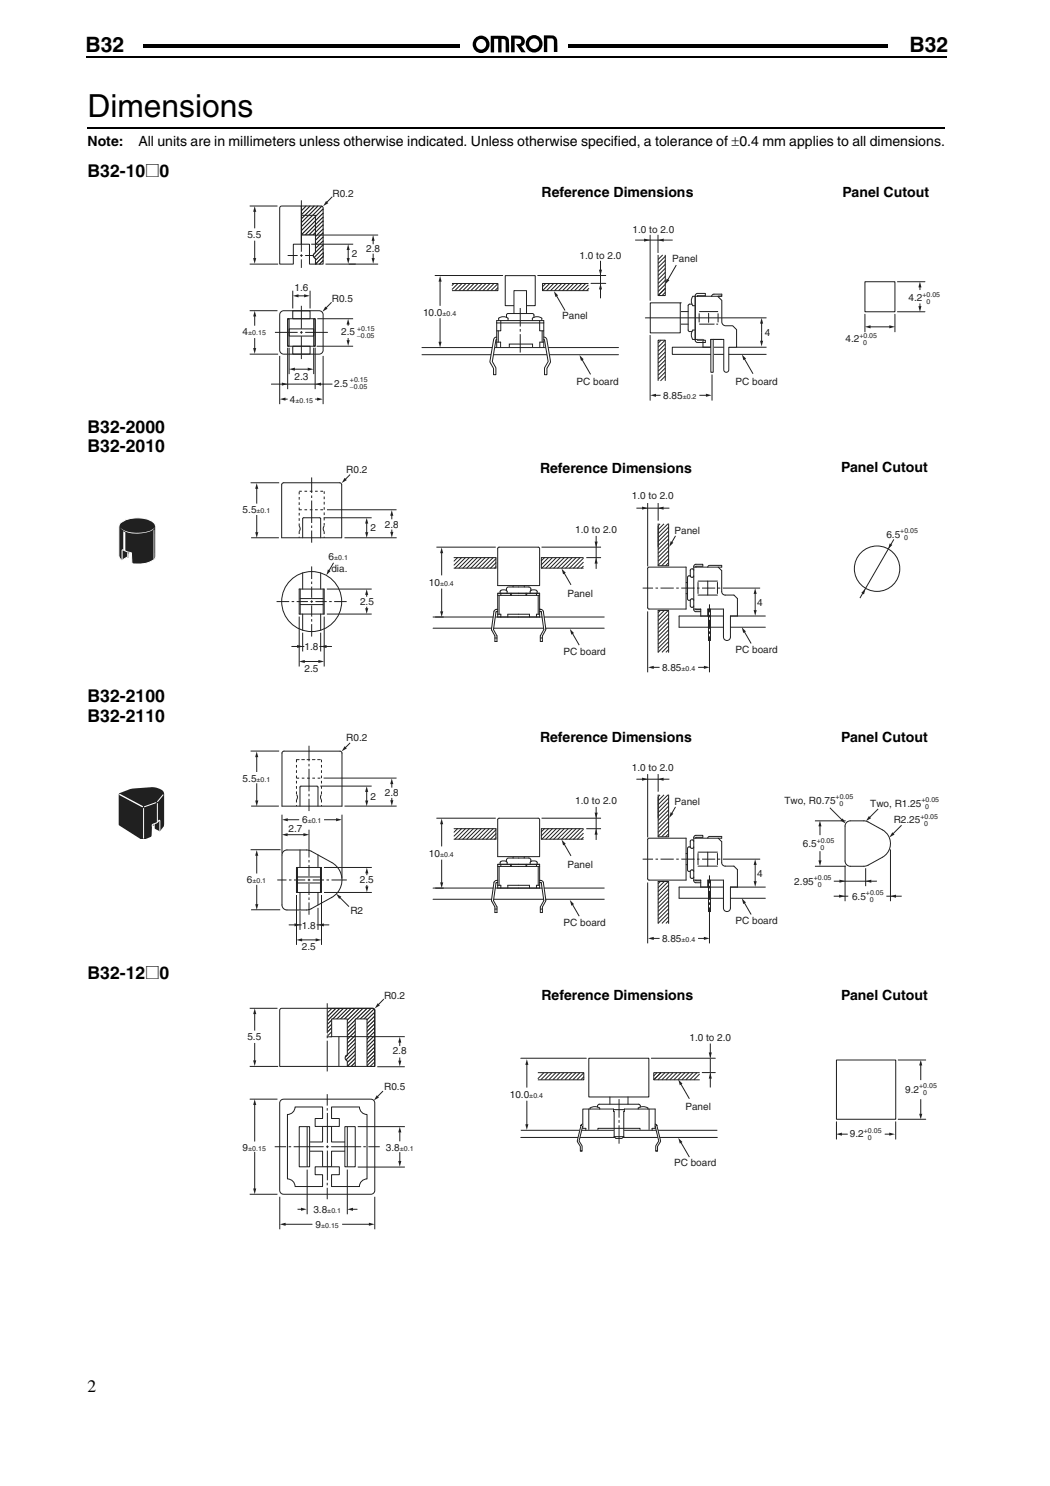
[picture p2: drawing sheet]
<svg xmlns="http://www.w3.org/2000/svg" width="210mm" height="297mm" viewBox="0 0 210 297" stroke-linecap="round" stroke-linejoin="round" font-family="sans-serif">
<defs><g id="words">
<text font-size="6.3" x="17.5" y="23.3">Dimensions</text>
<g font-size="4.2">
<text x="17.1" y="10.4">B32</text>
<text x="181.8" y="10.4">B32</text>
</g>
<g font-size="3.5">
<text x="17.5" y="35.3">B32-10@0</text>
<text x="17.5" y="86.5">B32-2000</text>
<text x="17.5" y="90.3">B32-2010</text>
<text x="17.5" y="140.4">B32-2100</text>
<text x="17.5" y="144.2">B32-2110</text>
<text x="17.5" y="195.8">B32-12@0</text>
<text x="17.5" y="278.3">2</text>
</g>
<g font-size="2.8">
<text x="17.5" y="29.2">Note:</text>
<text x="27.7" y="29.2">All units are in millimeters unless otherwise indicated. Unless otherwise specified, a tolerance of ±0.4 mm applies to all dimensions.</text>
<text x="108.3" y="39.5">Reference Dimensions</text>
<text x="168.4" y="39.4">Panel Cutout</text>
<text x="107.9" y="94.5">Reference Dimensions</text>
<text x="168.1" y="94.4">Panel Cutout</text>
<text x="107.9" y="148.4">Reference Dimensions</text>
<text x="168.1" y="148.3">Panel Cutout</text>
<text x="108.2" y="199.9">Reference Dimensions</text>
<text x="168.1" y="199.9">Panel Cutout</text>
</g>
<g font-size="2" fill="#231f20">
<text x="66.5" y="39.4">R0.2</text>
<text x="49.4" y="47.6">5.5</text>
<text x="126.5" y="46.5">1.0 to 2.0</text>
<text x="70.4" y="51.4">2</text>
<text x="73.2" y="50.5">2.8</text>
<text x="115.9" y="51.7">1.0 to 2.0</text>
<text x="134.4" y="52.4">Panel</text>
<text x="58.9" y="58.1">1.6</text>
<text x="66.3" y="60.5">R0.5</text>
<text x="84.6" y="63.1">10.0</text>
<text x="112.4" y="63.8">Panel</text>
<text x="181.6" y="60.2">4.2</text>
<text x="48.5" y="67">4</text>
<text x="68.2" y="67">2.5</text>
<text x="152.9" y="67.2">4</text>
<text x="169" y="68.4">4.2</text>
<text x="58.9" y="75.9">2.3</text>
<text x="66.8" y="77.3">2.5</text>
<text x="115.3" y="77">PC board</text>
<text x="147" y="76.9">PC board</text>
<text x="58" y="80.5">4</text>
<text x="132.6" y="79.7">8.85</text>
<text x="69.2" y="94.6">R0.2</text>
<text x="126.3" y="99.8">1.0 to 2.0</text>
<text x="48.5" y="102.6">5.5</text>
<text x="74" y="106.2">2</text>
<text x="76.9" y="105.5">2.8</text>
<text x="115" y="106.6">1.0 to 2.0</text>
<text x="134.8" y="106.8">Panel</text>
<text x="177.2" y="107.5">6.5</text>
<text x="65.7" y="112">6</text>
<text x="66.2" y="114.3">dia.</text>
<text x="85.7" y="117.1">10</text>
<text x="113.4" y="119.3">Panel</text>
<text x="72" y="121">2.5</text>
<text x="151.4" y="121.1">4</text>
<text x="60.9" y="130">1.8</text>
<text x="112.7" y="130.9">PC board</text>
<text x="147" y="130.6">PC board</text>
<text x="60.9" y="134.3">2.5</text>
<text x="132.4" y="134.2">8.85</text>
<text x="69.2" y="148.2">R0.2</text>
<text x="126.3" y="154">1.0 to 2.0</text>
<text x="48.5" y="156.3">5.5</text>
<text x="74" y="159.8">2</text>
<text x="76.9" y="159.1">2.8</text>
<text x="115" y="160.8">1.0 to 2.0</text>
<text x="134.8" y="161">Panel</text>
<text x="156.8" y="160.6">Two, R0.75</text>
<text x="174" y="161.3">Two, R1.25</text>
<text x="57.7" y="166.4">2.7</text>
<text x="60.4" y="164.6">6</text>
<text x="178.7" y="164.6">R2.25</text>
<text x="85.7" y="171.3">10</text>
<text x="113.4" y="173.4">Panel</text>
<text x="160.5" y="169.3">6.5</text>
<text x="49.3" y="176.6">6</text>
<text x="71.9" y="176.6">2.5</text>
<text x="151.4" y="175.2">4</text>
<text x="158.8" y="176.9">2.95</text>
<text x="170.3" y="179.9">6.5</text>
<text x="60.4" y="185.6">1.8</text>
<text x="70" y="182.7">R2</text>
<text x="112.7" y="185.1">PC board</text>
<text x="147" y="184.7">PC board</text>
<text x="60.4" y="190">2.5</text>
<text x="132.4" y="188.4">8.85</text>
<text x="76.8" y="199.7">R0.2</text>
<text x="49.5" y="207.9">5.5</text>
<text x="137.8" y="208.2">1.0 to 2.0</text>
<text x="78.5" y="210.7">2.8</text>
<text x="76.8" y="217.9">R0.5</text>
<text x="101.9" y="219.5">10.0</text>
<text x="137" y="221.8">Panel</text>
<text x="181" y="218.5">9.2</text>
<text x="169.9" y="227.3">9.2</text>
<text x="48.5" y="230.1">9</text>
<text x="77.1" y="230">3.8</text>
<text x="134.7" y="233">PC board</text>
<text x="62.6" y="242.4">3.8</text>
<text x="63.1" y="245.4">9</text>
</g>
<g font-size="1.4" fill="#231f20">
<text x="184.4" y="59.3">+0.05</text>
<text x="88.5" y="63.1">±0.4</text>
<text x="185.2" y="60.7">0</text>
<text x="49.6" y="67">±0.15</text>
<text x="71.4" y="66.1">+0.15</text>
<text x="71.4" y="67.5">−0.05</text>
<text x="171.8" y="67.5">+0.05</text>
<text x="172.6" y="68.9">0</text>
<text x="70" y="76.4">+0.15</text>
<text x="70" y="77.8">−0.05</text>
<text x="59.1" y="80.5">±0.15</text>
<text x="136.5" y="79.7">±0.2</text>
<text x="51.3" y="102.6">±0.1</text>
<text x="180" y="106.6">+0.05</text>
<text x="66.8" y="112">±0.1</text>
<text x="180.8" y="108">0</text>
<text x="88" y="117.1">±0.4</text>
<text x="136.2" y="134.2">±0.4</text>
<text x="51.3" y="156.3">±0.1</text>
<text x="167" y="159.7">+0.05</text>
<text x="167.8" y="161.1">0</text>
<text x="184.2" y="160.4">+0.05</text>
<text x="185" y="161.8">0</text>
<text x="61.5" y="164.6">±0.1</text>
<text x="184" y="163.6">+0.05</text>
<text x="184.8" y="165">0</text>
<text x="88" y="171.3">±0.4</text>
<text x="163.3" y="168.4">+0.05</text>
<text x="164" y="169.8">0</text>
<text x="50.5" y="176.6">±0.1</text>
<text x="162.7" y="176">+0.05</text>
<text x="163.5" y="177.4">0</text>
<text x="173.1" y="179">+0.05</text>
<text x="173.9" y="180.4">0</text>
<text x="136.2" y="188.4">±0.4</text>
<text x="105.8" y="219.5">±0.4</text>
<text x="183.8" y="217.6">+0.05</text>
<text x="184.5" y="219">0</text>
<text x="172.7" y="226.4">+0.05</text>
<text x="173.5" y="227.8">0</text>
<text x="49.6" y="230.1">±0.15</text>
<text x="79.9" y="230">±0.1</text>
<text x="64.2" y="245.4">±0.15</text>
<text x="65.4" y="242.4">±0.1</text>
</g>
</g></defs>
<path d="M21.1 8.9h.3v.6h-.3zM21.4 8.9h156.1v.6h-156.1z" fill="#000"/>
<g fill="#fff">
<path d="M92.2 7.9h21.1v3.7h-21.1z"/>
<path d="M92.2 7.7h21.3v.4h-21.3z"/>
<path d="M113.2 7.9h.3v3.9h-.3z"/>
<path d="M92 11.5h21.3v.3h-21.3z"/>
<path d="M92 7.7h.4v3.9h-.4z"/>
<path d="M177.8 7.6h11.8v3.9h-11.8z"/>
<path d="M94.5 7h16.9v3.6h-16.9z"/>
</g>
<path d="M95 7.6l.7-.4 .5-.1v.7a1.05 1.05 0 0 0-1 1.5 1.05 1.05 0 0 0 1.7 .3 1.05 1.05 0 0 0-.4-1.8h-.3v-.7a1.73 1.73 0 0 1 1.7 2.2 1.73 1.73 0 0 1-2.5 1.1 1.73 1.73 0 0 1-.4-2.8zM98.1 7.2h1.6a2.04 2.04 0 0 1 1.9 .5l.2 2.8h-.7v-.9a2.09 2.09 0 0 0-.2-1.7l-.6-.1v2.7h-.7v-2.7h-.8v2.7h-.7zM102.2 7.1h1a1.24 1.24 0 0 1 1.4 .3 1.24 1.24 0 0 1 .2 1.4l-.6 .4 .9 1.2h-.9l-1.1-1.6a.76 .76 0 0 0 1.1-.7 .98 .98 0 0 0-1.3-.4v2.7h-.7zM105.6 7.5l.7-.4 .5-.1v.7a1.05 1.05 0 0 0-1 1.4 1.05 1.05 0 0 0 1.7 .4 1.05 1.05 0 0 0-.4-1.8h-.3v-.7a1.73 1.73 0 0 1 1.7 2.2 1.73 1.73 0 0 1-2.5 1 1.73 1.73 0 0 1-.4-2.7zM108.7 7.1h1a1.33 1.33 0 0 1 1.7 1.6v1.7h-.7v-2.2a.54 .54 0 0 0-.7-.5h-.6v2.7h-.7z" fill="#000"/>
<path d="M17.1 7.6h11.5v3.9h-11.5z" fill="#fff"/>
<path d="M17.2 11.1h.2v.4h-.2z" fill="#000"/>
<path d="M17.4 11.3h171.9" fill="none" stroke="#000" stroke-width=".36"/>
<path d="M17.5 25.4h171.4v.6h-171.4z" fill="#fff"/>
<path d="M17.5 25.4v.2z" fill="#000"/>
<path d="M17.5 25.5h171.4" fill="none" stroke="#000" stroke-width=".2"/>
<g fill="#fff">
<path d="M17.5 36.9h171.3v44.4h-171.3z"/>
<path d="M21.1 48h14.6v19.5h-14.6z"/>
<path d="M48.5 37.5h27.5v43.5h-27.5z"/>
<path d="M56.1 62.3l.6-.2h7.1a.8 .8 0 0 1 .8 .8v7.1a.8 .8 0 0 1-.8 .8h-7.1a.8 .8 0 0 1-.8-.8v-7.1z"/>
</g>
<path d="M56.1 62.3l.6-.2h7.1a.8 .8 0 0 1 .8 .8v7.1a.8 .8 0 0 1-.8 .8h-7.1a.8 .8 0 0 1-.8-.8v-7.1z" fill="none" stroke="#231f20" stroke-width=".2"/>
<path d="M56 41.4l.3-.2h4v7.6h-1.7v4h-2.7z" fill="#fff"/>
<path d="M56 41.4l.3-.2h4v7.6h-1.7v4h-2.7z" fill="none" stroke="#231f20" stroke-width=".2"/>
<path d="M63 50.5l.1-.1z" fill="#fff"/>
<path d="M63 50.5l.1-.1z" fill="none" stroke="#231f20" stroke-width=".2"/>
<path d="M64.6 48.9v.8l-1.8 1.8-.2-.3 .1-.4z" fill="#fff"/>
<path d="M64.6 48.9v.8l-1.8 1.8-.2-.3 .1-.4z" fill="none" stroke="#231f20" stroke-width=".2"/>
<path d="M63.1 49.7l1.5-1.6v.8l-1.5 1.5z" fill="#fff"/>
<path d="M63.1 49.7l1.5-1.6v.8l-1.5 1.5z" fill="none" stroke="#231f20" stroke-width=".2"/>
<path d="M63.1 47.3l1.5-1.6v.8l-1.5 1.6z" fill="#fff"/>
<path d="M63.1 47.3l1.5-1.6v.8l-1.5 1.6z" fill="none" stroke="#231f20" stroke-width=".2"/>
<path d="M63.1 48.9l1.5-1.6v.8l-1.5 1.6z" fill="#fff"/>
<path d="M63.1 48.9l1.5-1.6v.8l-1.5 1.6z" fill="none" stroke="#231f20" stroke-width=".2"/>
<path d="M63.1 48.1l1.5-1.6v.8l-1.5 1.6z" fill="#fff"/>
<path d="M63.1 48.1l1.5-1.6v.8l-1.5 1.6z" fill="none" stroke="#231f20" stroke-width=".2"/>
<path d="M63.1 52l1.5-1.5v.8l-1.5 1.5z" fill="#fff"/>
<path d="M63.1 52l1.5-1.5v.8l-1.5 1.5z" fill="none" stroke="#231f20" stroke-width=".2"/>
<path d="M63.1 52l1.5-1.5v.8l-1.5 1.5z" fill="#fff"/>
<path d="M63.1 52l1.5-1.5v.8l-1.5 1.5z" fill="none" stroke="#231f20" stroke-width=".2"/>
<path d="M62.8 50.7l.2-.2-.3 .3z" fill="#fff"/>
<path d="M62.8 50.7l.2-.2-.3 .3z" fill="none" stroke="#231f20" stroke-width=".2"/>
<path d="M63.1 52.8l1.5-1.5z" fill="#fff"/>
<path d="M64.6 51.3l-1.5 1.5" fill="none" stroke="#231f20" stroke-width=".2"/>
<path d="M63.1 52.8l1.5-1.5v.8l-.7 .7z" fill="#fff"/>
<path d="M63.1 52.8l1.5-1.5v.8l-.7 .7z" fill="none" stroke="#231f20" stroke-width=".2"/>
<path d="M63.9 52.8l.7-.7v.7z" fill="#fff"/>
<path d="M63.9 52.8l.7-.7v.7z" fill="none" stroke="#231f20" stroke-width=".2"/>
<path d="M64.6 49.7v.8l-1.5 1.5v-.3l-.3-.2z" fill="#fff"/>
<path d="M64.6 49.7v.8l-1.5 1.5v-.3l-.3-.2z" fill="none" stroke="#231f20" stroke-width=".2"/>
<path d="M61 47l3.6-3.6v.7l-2.8 2.9z" fill="#fff"/>
<path d="M61 47l3.6-3.6v.7l-2.8 2.9z" fill="none" stroke="#231f20" stroke-width=".2"/>
<path d="M62.8 41.2h.8l-3.3 3.3v-.8z" fill="#fff"/>
<path d="M62.8 41.2h.8l-3.3 3.3v-.8z" fill="none" stroke="#231f20" stroke-width=".2"/>
<path d="M60.3 44.5l3.3-3.3h.8l-4.1 4.1z" fill="#fff"/>
<path d="M60.3 44.5l3.3-3.3h.8l-4.1 4.1z" fill="none" stroke="#231f20" stroke-width=".2"/>
<path d="M60.3 41.2h.9l-.9 .9z" fill="#fff"/>
<path d="M60.3 41.2h.9l-.9 .9z" fill="none" stroke="#231f20" stroke-width=".2"/>
<path d="M60.3 42.1l.9-.9h.8l-1.7 1.7z" fill="#fff"/>
<path d="M60.3 42.1l.9-.9h.8l-1.7 1.7z" fill="none" stroke="#231f20" stroke-width=".2"/>
<path d="M60.3 42.9l1.7-1.7h.8l-2.5 2.5z" fill="#fff"/>
<path d="M60.3 42.9l1.7-1.7h.8l-2.5 2.5z" fill="none" stroke="#231f20" stroke-width=".2"/>
<path d="M61.8 47l2.8-2.9v.8l-2.1 2.1z" fill="#fff"/>
<path d="M61.8 47l2.8-2.9v.8l-2.1 2.1z" fill="none" stroke="#231f20" stroke-width=".2"/>
<path d="M62.5 47l2.1-2.1v.8l-1.5 1.6v-.3z" fill="#fff"/>
<path d="M62.5 47l2.1-2.1v.8l-1.5 1.6v-.3z" fill="none" stroke="#231f20" stroke-width=".2"/>
<path d="M60.3 46.9l4.3-4.3v.8l-3.6 3.6z" fill="#fff"/>
<path d="M60.3 46.9l4.3-4.3v.8l-3.6 3.6z" fill="none" stroke="#231f20" stroke-width=".2"/>
<path d="M60.3 45.3l4.1-4.1 .1 .1 .1 .5-4.3 4.3z" fill="#fff"/>
<path d="M60.3 45.3l4.1-4.1 .1 .1 .1 .5-4.3 4.3z" fill="none" stroke="#231f20" stroke-width=".2"/>
<path d="M60.3 46.1l4.3-4.3v.8l-4.3 4.3z" fill="#fff"/>
<path d="M60.3 46.1l4.3-4.3v.8l-4.3 4.3z" fill="none" stroke="#231f20" stroke-width=".2"/>
<path d="M60.3 47h2.8v3.5a.61 .61 0 0 0-.5 .6 .61 .61 0 0 0 .5 .6v1.1h-1.2v-4h-1.6z" fill="#fff"/>
<g fill="none" stroke="#231f20" stroke-width=".2">
<path d="M57.5 51.1h2M60 51.1h.5M60.2 40v10.3M60.2 50.8v.5M60.2 51.8v1.7M60.3 43h2.8v4M60.3 47h2.8v3.5a.61 .61 0 0 0-.5 .6 .61 .61 0 0 0 .5 .6v1.1h-1.2v-4h-1.6zM61 51.1h1.6M55 66.4h4.5M57.5 63.7h5.5v5.5h-5.5zM57.5 63.7h.3v5.5h-.3zM57.8 65.7h4.9v1.5h-4.9z"/>
<path d="M58.5 69.2h3.5v1.6h-3.5zM58.5 62.1h3.5v1.6h-3.5zM60 66.4h.5M60.2 61.1v4.6M60.2 66.2v.5M60.2 67.2v4.6M61 66.4h4.5M62.7 63.7h.3v5.5h-.3zM63.3 69.2h7.3M69.6 64.7v.4M69.6 67.6v.7"/>
</g>
<g fill="#231f20">
<path d="M69.3 68h.6l-.3 1.1z"/>
<path d="M69.6 63.7l.3 1.2h-.6z"/>
</g>
<path d="M65.1 52.8h6M69.6 49.8v1.8M63.4 63.7h7.2" fill="none" stroke="#231f20" stroke-width=".2"/>
<g fill="#231f20">
<path d="M69.3 51.6h.6l-.3 1.1z"/>
<path d="M69.6 48.8l.3 1.2h-.6z"/>
</g>
<path d="M62.2 48.8h8.4M69.7 52.8h5.9M74.6 48v.8M74.6 50.7v1.2" fill="none" stroke="#231f20" stroke-width=".2"/>
<g fill="#231f20">
<path d="M74.3 51.6h.6l-.3 1.1z"/>
<path d="M74.6 47l.3 1.1h-.6z"/>
</g>
<path d="M63.4 47h12.2M49.9 70.8h5.7M50.9 63.1v2M50.9 67.6v2.3" fill="none" stroke="#231f20" stroke-width=".2"/>
<g fill="#231f20">
<path d="M50.6 69.6h.6l-.3 1.1z"/>
<path d="M50.9 62.1l.3 1.2h-.6z"/>
</g>
<path d="M49.9 52.8h5.7M50.9 42.2v3.4M50.9 48.1v3.8M49.9 62.1h5.6" fill="none" stroke="#231f20" stroke-width=".2"/>
<g fill="#231f20">
<path d="M50.6 51.6h.6l-.3 1.1z"/>
<path d="M50.9 41.2l.3 1.1h-.6z"/>
</g>
<path d="M49.9 41.2h5.6M56.9 79.8h.6M63 79.8h.7" fill="none" stroke="#231f20" stroke-width=".2"/>
<g fill="#231f20">
<path d="M63.4 79.5l1.1 .3-1.1 .3z"/>
<path d="M55.9 79.8l1.2-.3v.6z"/>
</g>
<path d="M55.9 71.1v9.7M58.8 73.8h3.1M63 69.5v8.3M64.6 71.1v9.7" fill="none" stroke="#231f20" stroke-width=".2"/>
<g fill="#231f20">
<path d="M61.5 73.5l1.2 .3-1.2 .3z"/>
<path d="M57.8 73.8l1.1-.3v.6z"/>
</g>
<path d="M59.5 59.1h1.7M57.8 69.5v5.3M62.7 69.5v5.3" fill="none" stroke="#231f20" stroke-width=".2"/>
<g fill="#231f20">
<path d="M60.8 58.8l1.1 .3-1.1 .3z"/>
<path d="M58.5 59.1l1.2-.3v.6z"/>
</g>
<path d="M58.5 58.1v3.6M62 58.1v3.6M54.2 76.8h12.3" fill="none" stroke="#231f20" stroke-width=".2"/>
<g fill="#231f20">
<path d="M63 76.8l1.2-.3v.6z"/>
<path d="M56.3 76.5l1.2 .3-1.2 .3z"/>
</g>
<path d="M57.5 69.5v8.3M66.3 60.4l-1.2 1.2" fill="none" stroke="#231f20" stroke-width=".2"/>
<path d="M65 61.3l.5 .4-1 .6z" fill="#231f20"/>
<path d="M66.4 39.3l-1.1 1.2" fill="none" stroke="#231f20" stroke-width=".2"/>
<path d="M65.2 40.2l.4 .4-1 .6z" fill="#231f20"/>
<g fill="#fff">
<path d="M84.3 44.6h103.7v35.5h-103.7z"/>
<path d="M133 62.3h4.6v2.5h-4.6z"/>
</g>
<path d="M137.6 62.3h-4.6v2.5h4.6" fill="none" stroke="#231f20" stroke-width=".2"/>
<path d="M134.4 69.4h18.8v1.4h-18.8z" fill="#fff"/>
<path d="M153.2 69.4h-18.8v1.4h18.8" fill="none" stroke="#231f20" stroke-width=".2"/>
<path d="M143.5 59.3l.8 .7v4.3a.79 .79 0 0 0 .8 .8h1.4l.8 .8v3.5h-1.6v4.5a.5 .5 0 0 1-.5 .5 .5 .5 0 0 1-.5-.5v-6.1h-2.6z" fill="#fff"/>
<path d="M143.5 59.3l.8 .7v4.3a.79 .79 0 0 0 .8 .8h1.4l.8 .8v3.5h-1.6v4.5a.5 .5 0 0 1-.5 .5 .5 .5 0 0 1-.5-.5v-6.1h-2.6" fill="none" stroke="#231f20" stroke-width=".2"/>
<path d="M84.4 69.5h39.2z" fill="#fff"/>
<path d="M84.4 69.5h39.2" fill="none" stroke="#231f20" stroke-width=".2"/>
<path d="M84.4 70.9h39.2z" fill="#fff"/>
<path d="M84.4 70.9h39.2" fill="none" stroke="#231f20" stroke-width=".2"/>
<path d="M98.8 67.6l.5-.2-.9 4.9a2.85 2.85 0 0 1 .7 2.6h-.4v-1.3l-.8-1.2z" fill="#fff"/>
<path d="M99.3 67.4h-.3l-.3 .5-.8 4.3 .8 1.4v1.3h.4a2.85 2.85 0 0 0-.7-2.6l.7-4.3 .2-.2" fill="none" stroke="#231f20" stroke-width=".2"/>
<path d="M108.7 67.4l.5 .2 .1 .3 .7 4.3-.7 1.4v1.3h-.4a2.83 2.83 0 0 1 .7-2.6z" fill="#fff"/>
<path d="M101 55.1h6v6h-6zM172.9 56.3h6v6h-6zM108.7 67.4l.5 .2 .1 .3 .7 4.3-.7 1.4v1.3h-.4a2.83 2.83 0 0 1 .7-2.6l-.7-4.3-.2-.2" fill="none" stroke="#231f20" stroke-width=".2"/>
<path d="M102.7 58.1h2.6v4.6h-2.6z" fill="#fff"/>
<g fill="none" stroke="#231f20" stroke-width=".2">
<path d="M90.4 56.7h9.1v1.4h-9.1M90.7 56.7l-.4 .4M91.5 56.7l-1.1 1.2M92.3 56.7l-1.3 1.4M93.1 56.7l-1.3 1.4M93.9 56.7l-1.3 1.4M94.7 56.7l-1.3 1.4M95.5 56.7l-1.3 1.4M96.3 56.7l-1.3 1.4M97.1 56.7l-1.3 1.4M97.9 56.7l-1.3 1.4M98.7 56.7l-1.3 1.4"/>
<path d="M99.5 56.7l-1.3 1.4M99.5 57.5l-.5 .6M109.1 56.6l-.7 .7M109.9 56.6l-1.4 1.5M110.7 56.6l-1.4 1.5M111.5 56.6l-1.4 1.5M112.3 56.6l-1.4 1.5M113.1 56.6l-1.4 1.5M113.9 56.6l-1.4 1.5M114.7 56.6l-1.4 1.5M115.5 56.6l-1.4 1.5M116.3 56.6l-1.4 1.5"/>
<path d="M117.1 56.6l-1.4 1.5M117.6 56.9l-1.1 1.2M117.6 56.7h-9.1v1.4h9.1M117.7 57.6l-.4 .5M99.3 68.4h.8v1M99.3 64.6h9.4M99.6 66.1v2.3M99.7 64.1v-.5a1.57 1.57 0 0 1 1.9 0v.5M100.1 64.1v2h-.8M101.3 63.4v-.6l.3-.1h4.8l.3 .1v.6M102.7 62.7v-4.6h2.6v4.6M106.4 64.1v-.5a1.58 1.58 0 0 1 1.9 0v.5"/>
<path d="M107.9 64.1v2h.8M108.4 66.1v2.3M108.7 69.4v-5.3h-9.4v5.3M108.7 68.4h-.8v1"/>
</g>
<path d="M130 60.5h6v6h-6z" fill="#fff"/>
<path d="M130 60.5h6v6h-6zM136 60.5h.1" fill="none" stroke="#231f20" stroke-width=".2"/>
<path d="M139.8 64.8h3z" fill="#fff"/>
<path d="M139.8 64.8h3" fill="none" stroke="#231f20" stroke-width=".2"/>
<path d="M143.2 64.8h.3z" fill="#fff"/>
<path d="M143.2 64.8h.3" fill="none" stroke="#231f20" stroke-width=".2"/>
<path d="M139.8 62.3h3.7z" fill="#fff"/>
<g fill="none" stroke="#231f20" stroke-width=".2">
<path d="M132.5 51l-.9 .9M133 50.9v8.2h-1.4v-8.1M133 57.6l-1.4 1.5M133 56.8l-1.4 1.5M133 56l-1.4 1.5M133 55.2l-1.4 1.5M133 54.4l-1.4 1.5M133 53.6l-1.4 1.5M133 52.8l-1.4 1.5M133 52l-1.4 1.5M133 51.2l-1.4 1.5M133 58.4l-.6 .7"/>
<path d="M139 59.2v8.7M144.3 59.2h-5.8a1.59 1.59 0 0 0 0 1.9h.5M131.6 76.1v-8.1h1.4v8.1M132.2 68l-.6 .6M133 75.2l-1 .9M133 68l-1.4 1.4M133 68.8l-1.4 1.4M133 69.6l-1.4 1.4M133 70.4l-1.4 1.4M133 71.2l-1.4 1.4M133 72l-1.4 1.4M133 72.8l-1.4 1.4"/>
<path d="M133 73.6l-1.4 1.4M133 74.4l-1.4 1.4M138.3 60.8h-.6l-.1 .3v4.9l.1 .2 .6 .1M139 66h-.5a1.57 1.57 0 0 0 0 1.9h2M139.8 62.3h3.7"/>
</g>
<path d="M141.7 62.6v1.8z" fill="#fff"/>
<path d="M141.7 62.6v1.8" fill="none" stroke="#231f20" stroke-width=".2"/>
<path d="M143.5 62.6v1.8z" fill="#fff"/>
<path d="M143.5 62.6v1.8" fill="none" stroke="#231f20" stroke-width=".2"/>
<path d="M139.8 62.6v1.8z" fill="#fff"/>
<path d="M139 59.1v8.9M139.5 58.7h1.5M141 58.7v.4h-1.6v.2M139.4 67.8v.2M139.8 62.6v1.8M140.5 67.8v1.6h1.6" fill="none" stroke="#231f20" stroke-width=".2"/>
<path d="M141 68.5v-.5h-.5M141 68.5h-.5" fill="none" stroke="#231f20" stroke-width=".2" stroke-dasharray="2.1 .7"/>
<path d="M142.1 67.8v1.6z" fill="#fff"/>
<path d="M142.1 67.8v1.6" fill="none" stroke="#231f20" stroke-width=".2"/>
<path d="M139.4 68.5h1.1z" fill="#fff"/>
<path d="M139.4 68.5h1.1" fill="none" stroke="#231f20" stroke-width=".2"/>
<path d="M139.4 68h1.1z" fill="#fff"/>
<path d="M139.4 68h1.1" fill="none" stroke="#231f20" stroke-width=".2"/>
<path d="M142.1 67.8h.5v6.6h-.5z" fill="#fff"/>
<path d="M139.4 58.7l-.4 .2v.2M143.5 59.2h.8v-.4h-1.6l-.2 .1-.3 .4M139 68v.2l.4 .3M142.6 67.8v6.6h-.5v-6.6l2.2 .1" fill="none" stroke="#231f20" stroke-width=".2"/>
<path d="M101.8 68.8h4.7v.6h-4.7z" fill="#fff"/>
<path d="M120 54.3v5.3M101.8 69.4v-.6h4.7v.6" fill="none" stroke="#231f20" stroke-width=".2"/>
<path d="M120 56.7l.3 1.1h-.6z" fill="#231f20"/>
<path d="M120 52.1v2.2" fill="none" stroke="#231f20" stroke-width=".2"/>
<path d="M119.7 53.9h.6l-.3 1.2z" fill="#231f20"/>
<path d="M129.1 48h5.4" fill="none" stroke="#231f20" stroke-width=".2"/>
<path d="M131.5 48l1.2-.3v.6z" fill="#231f20"/>
<path d="M127 48h2.1" fill="none" stroke="#231f20" stroke-width=".2"/>
<path d="M128.8 47.7l1.1 .3-1.1 .3z" fill="#231f20"/>
<path d="M116.3 71.8l1.8 3" fill="none" stroke="#231f20" stroke-width=".2"/>
<path d="M115.8 71l.9 .8-.6 .3z" fill="#231f20"/>
<path d="M111.2 59.1l1.8 3" fill="none" stroke="#231f20" stroke-width=".2"/>
<path d="M110.7 58.2l.9 .8-.6 .4z" fill="#231f20"/>
<path d="M148.8 71.7l1.7 3" fill="none" stroke="#231f20" stroke-width=".2"/>
<path d="M148.3 70.8l.8 .9-.5 .3z" fill="#231f20"/>
<path d="M135.2 53l-1.7 3" fill="none" stroke="#231f20" stroke-width=".2"/>
<path d="M133.3 55.7l.5 .3-.8 .8z" fill="#231f20"/>
<path d="M88 56.1v5M88 63.6v5.1" fill="none" stroke="#231f20" stroke-width=".2"/>
<g fill="#231f20">
<path d="M87.7 68.3h.6l-.3 1.2z"/>
<path d="M88 55.1l.3 1.2h-.6z"/>
</g>
<path d="M130.9 79h1.2M139.8 79h1.6" fill="none" stroke="#231f20" stroke-width=".2"/>
<path d="M130 79l1.1-.3v.6z" fill="#231f20"/>
<path d="M152.3 64.4v2" fill="none" stroke="#231f20" stroke-width=".2"/>
<path d="M152.3 63.5l.3 1.2h-.7z" fill="#231f20"/>
<path d="M183.9 57.2v.8" fill="none" stroke="#231f20" stroke-width=".2"/>
<path d="M183.9 56.3l.3 1.1h-.6z" fill="#231f20"/>
<path d="M183.9 60.7v.7" fill="none" stroke="#231f20" stroke-width=".2"/>
<g fill="#231f20">
<path d="M183.6 61.2h.6l-.3 1.1z"/>
<path d="M177.8 65l1.1 .3-1.1 .3z"/>
</g>
<path d="M173.8 65.3h4.2" fill="none" stroke="#231f20" stroke-width=".2"/>
<path d="M172.9 65.3l1.1-.3v.6z" fill="#231f20"/>
<path d="M152.3 66.4v2" fill="none" stroke="#231f20" stroke-width=".2"/>
<g fill="#231f20">
<path d="M151.9 68.1h.7l-.3 1.2z"/>
<path d="M141.1 78.7l1.2 .3-1.2 .3z"/>
</g>
<g fill="none" stroke="#231f20" stroke-width=".2">
<path d="M87 55.1h13.5M107.5 55.1h13.6M118.1 56.6h3M130 47v13M131.5 47v3.5M179.4 56.3h5.5M104 61.6v3.7M104 65.8v.5M104 66.8v3.7M129 63.5h24.2M130 67v13M142.3 74.9v5.1"/>
<path d="M172.9 62.8v3.5M178.9 62.8v3.5M179.4 62.3h5.5"/>
</g>
<g fill="#fff">
<path d="M17.5 91.9h171.3v43.3h-171.3z"/>
<path d="M23.7 103.5h7.5v9.3h-7.5z"/>
</g>
<path d="M24.1 104.5a6 6 0 0 1 6.7 .1l.3 .7v5.6a1.09 1.09 0 0 1-.8 1.3 6.5 6.5 0 0 1-3.9 .4l-.2-2.1-.6 .3-.1 .5-1.1 .6h-.1l-.5-.5v-5.9l.1-.7z" fill="#231f20"/>
<path d="M26.6 112.7l-.2-.2-.2-2-.6 .3-.1 .5-1.1 .6h-.1l-.5-.5v-5.9a1.69 1.69 0 0 1 1.6-1.7 5.7 5.7 0 0 1 5.4 .8l.3 .7v5.6a1.09 1.09 0 0 1-.8 1.3l-1.9 .5" fill="none" stroke="#fff" stroke-width=".2"/>
<path d="M24 105.4l.3 .3a6.5 6.5 0 0 0 6.4-.1l.2-.2a1.51 1.51 0 0 1-1.1 .9 6.1 6.1 0 0 1-5.5-.6z" fill="#fff"/>
<path d="M26.1 110.5l-1.6-.6-.1 1.9" fill="none" stroke="#fff" stroke-width=".2"/>
<path d="M25.5 110.4v1.1z" fill="#231f20"/>
<path d="M25.5 110.4v1.1" fill="none" stroke="#fff" stroke-width=".2"/>
<g fill="#fff">
<path d="M24.6 106.2l.5 .2v3.7l-.5-.2z"/>
<path d="M30.8 105.9l.1 5.7-.2 .2v-5.8z"/>
<path d="M48.5 92.7h31.2v42h-31.2z"/>
</g>
<g fill="none" stroke="#231f20" stroke-width=".2">
<path d="M56.4 96.7l.3-.2 11.4 .1 .2 .3v10.6h-12zM59.8 117.8h5v4.9h-5zM59.8 105.2a.8 .8 0 0 1 0 1M60 119.6h4.6M60 117.8v4.9M60.5 107.5l.1-3.9 3.3-.1 .2 .2v3.8M60.5 114.5v3.3M64.1 114.5v3.3M64.6 117.8v4.9M64.8 105.2a.8 .8 0 0 0 0 1M73.3 104.4v2.2M60 120.8h4.6"/>
<path d="M60.5 122.7v3.3M64.1 122.7v3.3"/>
<circle cx="62.3" cy="120.2" r="6"/>
</g>
<path d="M59.8 98.2h5M64.8 98.2v7M59.8 101.9h5M59.8 105.2v-7M59.8 106.2v1.3M64.8 106.2v1.3" fill="none" stroke="#231f20" stroke-width=".2" stroke-dasharray=".5 .5" stroke-linecap="butt"/>
<g fill="#231f20">
<path d="M73 106.4h.6l-.3 1.1z"/>
<path d="M73.3 103.5l.3 1.2h-.6z"/>
</g>
<path d="M64.7 103.5h9.6M78.3 102.9v.9M78.3 105.9v.6" fill="none" stroke="#231f20" stroke-width=".2"/>
<g fill="#231f20">
<path d="M78 106.3h.6l-.3 1.2z"/>
<path d="M78.3 102l.3 1.1h-.6z"/>
</g>
<path d="M65.4 101.9h13.9M73.3 118.7v.6M73.3 121.3v.5" fill="none" stroke="#231f20" stroke-width=".2"/>
<g fill="#231f20">
<path d="M73 121.6h.6l-.3 1.1z"/>
<path d="M73.3 117.8l.3 1.1h-.6z"/>
</g>
<path d="M65.3 117.8h9M60.7 132.2h3.2M65.3 122.7h9" fill="none" stroke="#231f20" stroke-width=".2"/>
<g fill="#231f20">
<path d="M63.6 131.9l1.2 .3-1.2 .3z"/>
<path d="M59.8 132.2l1.1-.3v.6z"/>
</g>
<path d="M58.3 129.2h2.5M59.8 123.2v10M63.8 129.2h2.6M64.8 123.2v10" fill="none" stroke="#231f20" stroke-width=".2"/>
<g fill="#231f20">
<path d="M59.4 128.9l1.2 .3-1.2 .3z"/>
<path d="M64.1 129.2l1.2-.3v.6z"/>
</g>
<path d="M51.3 97.5v3.2M51.3 102.9v3.7M60.5 126.5v3.7M64.1 126.5v3.7" fill="none" stroke="#231f20" stroke-width=".2"/>
<g fill="#231f20">
<path d="M51 106.4h.6l-.3 1.1z"/>
<path d="M51.3 96.6l.3 1.1h-.6z"/>
</g>
<g fill="none" stroke="#231f20" stroke-width=".2">
<path d="M50.1 96.5h5.7M62.3 95.4v3.1M62.3 99v.5M70 94.9l-1 1M50.2 107.5h5.6M62.3 100v4.5M62.3 105v.5M62.3 106v2.5M62.3 113.2v2.6M62.3 116.3v.5M62.3 117.3v2.2M68.9 107.5h10.4"/>
<path d="M55.3 120.2h2.5M58.3 120.2h.5M59.3 120.2h2.3M62.1 120.2h.5M62.3 120v.5M62.3 121v2.3M62.3 123.8v.5M62.3 124.8v2.4M63.1 120.2h2.2M65.8 120.2h.5M66.8 120.2h2.5"/>
</g>
<path d="M68.9 95.5l.4 .5-1 .6z" fill="#231f20"/>
<path d="M66.7 112.5l-1 1.7" fill="none" stroke="#231f20" stroke-width=".2"/>
<path d="M65.6 113.8l.5 .3-.9 .9z" fill="#231f20"/>
<path d="M85.7 98h97.8v36.6h-97.8z" fill="#fff"/>
<g fill="none" stroke="#231f20" stroke-width=".2">
<path d="M88.3 110.4v4.6M88.3 117.7v4.7M90.8 111.5h8.3v2.1h-8.3M91.5 111.5l-.7 .7M92.3 111.5l-1.5 1.5M93 111.5l-2.1 2.1M93.8 111.5l-2.1 2.1M94.6 111.5l-2.1 2.1M95.4 111.5l-2.1 2.1M96.2 111.5l-2.1 2.1M97 111.5l-2.1 2.1M97.8 111.5l-2.1 2.1"/>
<path d="M98.6 111.5l-2.1 2.1M99.1 112.5l-1 1.1M99.1 111.7l-1.8 1.9M99.1 113.3l-.3 .3M99.5 119h8.4M99.5 118.6h8.4v4.7M99.5 109.5l.3-.1h7.9l.2 .3v7.4h-8.4zM99.8 119v3.8M100 118.6v-.3a.86 .86 0 0 1 1.4 0v.3M100.1 118.6v.4M102.1 118.6v.4M102.2 118.6v.4"/>
<path d="M102.6 117.1v.2M103.7 118.6h-4.2v4.7M104.8 117.1v.2M105.1 118.6v.4M105.3 118.6v.4M106.1 118a.5 .5 0 0 0-.4-.7h-4a.5 .5 0 0 0-.5 .7M106.2 118l-.2 .6M106.2 118l.5-.1a.56 .56 0 0 1 .7 .4v.3M107.2 118.6v.4M107.6 119v3.8M108.8 111.5l-.6 .6M109.6 111.5l-1.4 1.4"/>
<path d="M110.4 111.5l-2.1 2.1M111.2 111.5l-2.1 2.1M112 111.5l-2.1 2.1M112.8 111.5l-2.1 2.1M113.6 111.5l-2.1 2.1M114.4 111.5l-2.1 2.1M115.2 111.5l-2.1 2.1M116 111.5l-2.1 2.1M116.6 111.5h-8.4v2.1h8.4M116.6 111.6l-2 2M116.6 113.2l-.4 .4M116.6 112.4l-1.2 1.2"/>
<path d="M129.5 113.5l.3-.1h7.4v8.3h-7.4l-.3-.1zM131.6 104.7v8.4h2.1v-8.4M131.9 104.7l-.3 .4M132.7 104.7l-1.1 1.2M133.5 104.7l-1.9 2M133.7 112.5l-.7 .6M133.7 111.7l-1.4 1.4M133.7 110.9l-2.1 2.1M133.7 110.1l-2.1 2.1M133.7 109.3l-2.1 2.1M133.7 108.5l-2.1 2.1M133.7 107.7l-2.1 2.1"/>
<path d="M133.7 106.9l-2.1 2.1M133.7 106.2l-2.1 2M133.7 105.4l-2.1 2.1M137.2 116.4h.2M137.2 118.7h.2M138 115.1h-.4l-.2 .3v4.3l.2 .3h.4M138.7 120l-.3-.3-.4 .2v1.2l.3 .3h.3l.1-.3M138.7 115.1l-.3 .3h-.3l-.1-.3M138.7 113.4h5.6v-.4h-2.5l-.3 .4M138.7 114l-.3-.3-.4 .2v1.2M139.1 113.4v-.2h1.4v-.4h-1.4l-.4 .2v.2v8.6l.2 .4 1.2 .1M139.5 116.4v2.2"/>
<path d="M139.5 116.2h3.9M139.5 119h3.9M141.5 116.2v2.8M143.4 116.4v2.2M143.6 113.4l.7 .7v4.2a.7 .7 0 0 0 .7 .7h1.7l.7 .6v3.5M86.6 123.3h12M86.6 125.6h11.7M98.7 125.6h10M98.9 127.5h.5M99 123.3h9.4M99.5 121.8a.62 .62 0 0 0-.8 .4l-.4 3.6 .6 1.3v1.1h.5v-1.1l-.7-1.2 .4-3.5 .4-.2M99.5 122.8h.6v.5"/>
<path d="M105.8 123.3v-.5h-4.3v.5M107.9 121.8a.62 .62 0 0 1 .7 .4l.5 3.6-.7 1.3v1.1h-.4v-1.1l.7-1.2-.5-3.5-.3-.2M107.9 122.8h-.7v.5M108 127.5h.4M108.8 123.3h12M109.1 125.6h11.7M132 122l-.4 .5M132.8 122l-1.2 1.3M133.6 122l-2 2M133.7 128.3l-2.1 2.1v-8.4h2.1v8.4M133.7 127.5l-2.1 2.1M133.7 126.7l-2.1 2.1"/>
<path d="M133.7 125.9l-2.1 2.1M133.7 125.1l-2.1 2.1M133.7 124.3l-2.1 2.1M133.7 123.5l-2.1 2.1M133.7 122.7l-2.1 2.1M133.7 129.1l-1.4 1.3M133.7 129.9l-.6 .5M138.7 121.7h1.4v1.4M139.1 121.7v.2h1M141.5 123.1v-1.4h3.1v5.6a.7 .7 0 0 0 .7 .7 .7 .7 0 0 0 .7-.7v-4.2h7M141.6 121.7v6.3h.4v-6.3M141.6 123.1h-5.8v2.3h5.8"/>
<path d="M142 123.1h2.6M142 125.4h2.6M146 125.4h7"/>
<circle cx="175.3" cy="113.7" r="4.5"/>
</g>
<g fill="#231f20">
<path d="M88.3 109.4l.3 1.2h-.6z"/>
<path d="M88 122.2h.6l-.3 1.2z"/>
</g>
<path d="M87.2 109.4h11.9M119.2 107.1v6.6M87 123.3h1.7" fill="none" stroke="#231f20" stroke-width=".2"/>
<g fill="#231f20">
<path d="M118.9 108.3h.6l-.3 1.1z"/>
<path d="M119.2 111.5l.3 1.2h-.6z"/>
</g>
<path d="M108.3 109.4h11.9M112.7 114.5l1.4 2.4M117.2 111.5h3" fill="none" stroke="#231f20" stroke-width=".2"/>
<path d="M112.3 113.7l.8 .8-.5 .3z" fill="#231f20"/>
<path d="M114.4 126.5l1.4 2.5" fill="none" stroke="#231f20" stroke-width=".2"/>
<path d="M113.9 125.7l.8 .8-.5 .4z" fill="#231f20"/>
<path d="M178.7 107.8l-6.8 11.8" fill="none" stroke="#231f20" stroke-width=".2"/>
<g fill="#231f20">
<path d="M173 117.7l-.3 1.1-.5-.3z"/>
<path d="M177.9 108.6l.5 .3-.9 .9z"/>
</g>
<path d="M151 118.5v3.7" fill="none" stroke="#231f20" stroke-width=".2"/>
<g fill="#231f20">
<path d="M151 117.6l.3 1.1h-.6z"/>
<path d="M150.7 122h.6l-.3 1.1z"/>
</g>
<path d="M130.5 133.4h1.4M139.6 133.4h1.3" fill="none" stroke="#231f20" stroke-width=".2"/>
<g fill="#231f20">
<path d="M140.7 133.1l1.2 .3-1.2 .3z"/>
<path d="M129.5 133.4l1.2-.3v.6z"/>
</g>
<path d="M127.2 101.6h6.6M129.5 122.2v12.2" fill="none" stroke="#231f20" stroke-width=".2"/>
<g fill="#231f20">
<path d="M128.4 101.3l1.1 .3-1.1 .3z"/>
<path d="M131.5 101.6l1.2-.3v.6z"/>
</g>
<path d="M129.5 100.6v12.6M131.6 100.6v3.5M131.6 105.1v4.3M135 107.1l-.8 1.4" fill="none" stroke="#231f20" stroke-width=".2"/>
<path d="M134.1 108.2l.5 .3-.8 .8z" fill="#231f20"/>
<path d="M148.8 126.2l1.4 2.4" fill="none" stroke="#231f20" stroke-width=".2"/>
<path d="M148.3 125.4l.8 .8-.5 .3z" fill="#231f20"/>
<g fill="none" stroke="#231f20" stroke-width=".2">
<path d="M128.5 117.6h2M131 117.6h.5M132 117.6h2.7M135.2 117.6h.5M136.2 117.6h2.6M139.3 117.6h.5M140.3 117.6h2.7M143.5 117.6h.5M144.5 117.6h7.5M141.8 120.8v1.6M141.8 122.9v.5M141.8 123.9v1.8"/>
<path d="M141.8 126.2v.5M141.8 127.2v7.2"/>
</g>
<g fill="#fff">
<path d="M17.5 145.8h171.3v44.8h-171.3z"/>
<path d="M23.7 157.3h9.1v10.4h-9.1z"/>
</g>
<path d="M23.9 158.6l2.5-.9 4-.4a3.1 3.1 0 0 1 2.3 1.1l.1 6.6-.8 1.2-1.2-.6v-.5l-.4-.1-.2 2.2a2.78 2.78 0 0 1-1.8 .4h-.3l-4.4-2.8v-5.9z" fill="#231f20"/>
<path d="M24 158.8l4.5 2.4" fill="none" stroke="#fff" stroke-width=".27"/>
<path d="M32.6 158.9l-1.1 1.3M28.7 161.6v6M31.2 160.4l-2.3 .9" fill="none" stroke="#fff" stroke-width=".2"/>
<path d="M31.4 160.6h.2v3.6l-.2 .2z" fill="#fff"/>
<path d="M30.4 165.2l.2-.4 .8-.4 .5-.4 .1 2M30.8 164.7v1" fill="none" stroke="#fff" stroke-width=".2"/>
<path d="M48.5 146.3h31.2v44.1h-31.2z" fill="#fff"/>
<g fill="none" stroke="#231f20" stroke-width=".2">
<path d="M56.4 150.3l.4-.2 11.4 .1 .2 .3v10.6h-12zM59.3 158.8a.8 .8 0 0 1 0 1.1M64.3 158.8a.8 .8 0 0 0 0 1.1M59.3 173.4h5v5h-5zM59.5 175.3h4.6M59.5 176.5h4.6M59.5 173.4v5M60 169.9v3.5M60 178.4v3.5M60 161.1v-3.8l.2-.2 3.3 .1 .1 3.9M63.6 170.9v2.5M63.6 178.4v2.5"/>
<path d="M64.1 173.4v5M66.3 179.4l-4.5 2.4-4.4 .1a1 1 0 0 1-1-1v-10a1 1 0 0 1 1-1l4.4 .1 4.5 2.4a4 4 0 0 1 0 7M73.3 174.4v.5M73.3 176.9v.5"/>
</g>
<path d="M59.3 159.9v1.2M59.3 151.8v7M59.3 155.5h5M64.3 159.9v1.2M64.3 151.8v7" fill="none" stroke="#231f20" stroke-width=".2" stroke-dasharray=".5 .5" stroke-linecap="butt"/>
<path d="M59.3 151.8h5" fill="none" stroke="#231f20" stroke-width=".2" stroke-dasharray=".5 .5"/>
<g fill="#231f20">
<path d="M73 177.2h.6l-.3 1.1z"/>
<path d="M73.3 173.4l.3 1.2h-.6z"/>
</g>
<path d="M57.3 166.8h3.6M64.8 173.4h9.5M64.8 178.4h9.5" fill="none" stroke="#231f20" stroke-width=".2"/>
<g fill="#231f20">
<path d="M60.7 166.5l1.1 .3-1.1 .4z"/>
<path d="M56.3 166.9l1.2-.4v.7z"/>
</g>
<path d="M57.3 163.9h2.5M64.8 163.9h2.6" fill="none" stroke="#231f20" stroke-width=".2"/>
<g fill="#231f20">
<path d="M67.2 163.5l1.1 .4-1.1 .3z"/>
<path d="M56.4 163.9l1.1-.3v.6z"/>
</g>
<path d="M73.3 158v2.2M56.4 162.8v7.8M68.4 162.8v12.8" fill="none" stroke="#231f20" stroke-width=".2"/>
<g fill="#231f20">
<path d="M73 160h.6l-.3 1.2z"/>
<path d="M73.3 157.1l.3 1.2h-.6z"/>
</g>
<path d="M64 157.1h10.3M78.3 156.5v.9M78.3 159.5v.7" fill="none" stroke="#231f20" stroke-width=".2"/>
<g fill="#231f20">
<path d="M78 160h.6l-.3 1.1z"/>
<path d="M78.3 155.6l.3 1.1h-.6z"/>
</g>
<path d="M51.3 151.1v3.2M51.3 156.6v3.6M64.7 155.5h14.6" fill="none" stroke="#231f20" stroke-width=".2"/>
<g fill="#231f20">
<path d="M51 160h.6l-.3 1.2z"/>
<path d="M51.3 150.2l.3 1.1h-.6z"/>
</g>
<path d="M50.1 150.1h5.7M50.2 161.1h5.6M51.3 170.8v3.8M51.3 176.9v4.1" fill="none" stroke="#231f20" stroke-width=".2"/>
<g fill="#231f20">
<path d="M51 180.7h.6l-.3 1.2z"/>
<path d="M51.3 169.9l.3 1.2h-.6z"/>
</g>
<path d="M61.8 149.1v3.1M61.8 152.7v.5M61.8 153.7v4.5M61.8 158.7v.5M61.8 159.7v2.4M70 148.5l-1 1M50.1 169.8h6M68.9 161.1h10.4M50.2 181.9h5.8" fill="none" stroke="#231f20" stroke-width=".2"/>
<path d="M68.9 149.2l.4 .4-1 .6z" fill="#231f20"/>
<path d="M67.9 179.3l1.9 1.9" fill="none" stroke="#231f20" stroke-width=".2"/>
<path d="M67.2 178.7l1 .5-.4 .5z" fill="#231f20"/>
<path d="M60.2 187.9h3.1" fill="none" stroke="#231f20" stroke-width=".2"/>
<g fill="#231f20">
<path d="M63.1 187.6l1.2 .3-1.2 .3z"/>
<path d="M59.2 187.9l1.2-.3v.6z"/>
</g>
<path d="M59.3 178.9v10M64.3 178.9v10M57.7 184.9h2.6M63.3 184.9h2.5" fill="none" stroke="#231f20" stroke-width=".2"/>
<g fill="#231f20">
<path d="M58.9 184.6l1.1 .3-1.1 .3z"/>
<path d="M63.6 184.9l1.1-.3v.6z"/>
</g>
<g fill="none" stroke="#231f20" stroke-width=".2">
<path d="M55.4 175.9h1.9M57.8 175.9h.5M58.8 175.9h2.2M61.5 175.9h.5M61.8 165.8v5.6M61.8 171.9v.5M61.8 172.9v2.3M61.8 175.7v.5M61.8 176.7v2.2M61.8 179.4v.5M62.5 175.9h2.3M65.3 175.9h.5"/>
<path d="M66.3 175.9h3M60 182.1v3.8M61.8 180.4v2.4M63.6 181.5v4.4"/>
</g>
<path d="M85.7 152.2h102v36.6h-102z" fill="#fff"/>
<g fill="none" stroke="#231f20" stroke-width=".2">
<path d="M131.6 158.9v8.4h2.1v-8.4M131.9 158.9l-.3 .4M132.7 158.9l-1.1 1.2M133.5 158.9l-1.9 1.9M133.7 159.5l-2.1 2.1M86.6 177.5h12M86.6 179.8h11.7M88.3 164.6v4.6M88.3 171.8v4.8M90.8 165.6h8.3v2.1h-8.3M91.5 165.6l-.7 .7M92.3 165.6l-1.5 1.5"/>
<path d="M93 165.6l-2.1 2.1M93.8 165.6l-2.1 2.1M94.6 165.6l-2.1 2.1M95.4 165.6l-2.1 2.1M96.2 165.6l-2.1 2.1M97 165.6l-2.1 2.1M97.8 165.6l-2.1 2.1M98.6 165.6l-2.1 2.1M98.7 179.8h10M99 177.5h9.4M99.1 165.9l-1.8 1.8M99.1 167.4l-.3 .3"/>
<path d="M99.1 166.7l-1 1M99.5 173.2h8.4M99.5 177h.6v.5M99.5 172.8h8.4v4.7M99.5 176a.62 .62 0 0 0-.8 .4l-.4 3.6 .6 1.3v1.1h.5v-1.1l-.7-1.3 .4-3.5 .4-.1M99.5 163.7l.3-.1h7.9l.2 .2v7.4h-8.4zM99.8 173.2v3.8M100 172.8v-.4a.86 .86 0 0 1 1.4 0v.4M100.1 172.8v.4M102.1 172.8v.4M102.2 172.8v.4M102.6 171.2v.3"/>
<path d="M103.7 172.8h-4.2v4.7M104.8 171.2v.3M105.1 172.8v.4M105.3 172.8v.4M105.8 177.5v-.5h-4.3v.5M106.1 172.2a.5 .5 0 0 0-.4-.7h-4a.5 .5 0 0 0-.5 .7M106.2 172.2l-.2 .6M106.2 172.2l.5-.1a.56 .56 0 0 1 .7 .3v.4M107.2 172.8v.4M107.6 173.2v3.8M107.9 176a.62 .62 0 0 1 .7 .4l.5 3.6-.7 1.3v1.1h-.4v-1.1l.7-1.3-.5-3.5-.3-.1M107.9 177h-.7v.5"/>
<path d="M108.8 177.5h12M108.8 165.6l-.6 .7M109.1 179.8h11.7M109.6 165.6l-1.4 1.5M110.4 165.6l-2.1 2.1M111.2 165.6l-2.1 2.1M112 165.6l-2.1 2.1M112.8 165.6l-2.1 2.1M113.6 165.6l-2.1 2.1M114.4 165.6l-2.1 2.1M115.2 165.6l-2.1 2.1M116 165.6l-2.1 2.1"/>
<path d="M116.6 165.6h-8.4v2.1h8.4M116.6 165.8l-1.9 1.9M116.6 166.6l-1.2 1.1M116.6 167.4l-.4 .3M129.5 167.7l.3-.2h7.4v8.4h-7.4l-.3-.1zM132 176.2l-.4 .5M132.8 176.2l-1.2 1.2M133.6 176.2l-2 2M133.7 166.7l-.7 .6M133.7 165.9l-1.4 1.4M133.7 165.1l-2.1 2.1M133.7 164.3l-2.1 2.1"/>
<path d="M133.7 163.5l-2.1 2.1M133.7 162.7l-2.1 2.1M133.7 161.9l-2.1 2.1M133.7 161.1l-2.1 2.1M133.7 160.3l-2.1 2.1M133.7 179.3l-2.1 2.1M133.7 178.5l-2.1 2.1M133.7 177.7l-2.1 2.1M133.7 176.9l-2.1 2.1M137.2 170.6h.2M137.2 172.8h.2M138 169.3h-.4l-.2 .3v4.3l.2 .2 .4 .1"/>
<path d="M138.7 174.2l-.3-.3h-.3l-.1 .3v1.2l.4 .2 .3-.3M138.7 169.3l-.3 .3-.3-.1-.1-.2M138.7 175.9h1.4v1.4M138.7 168.2l-.3-.3-.4 .1v1.3M139.1 167.5v-.1h1.4v-.4h-1.4l-.4 .2v.2v8.6l.2 .4 1.2 .1M139.1 175.9v.2h1M139.5 170.6v2.2M139.5 170.3h3.9M139.5 173.1h3.9M141.5 177.3v-1.4h3.1v5.6a.7 .7 0 0 0 .7 .7 .7 .7 0 0 0 .7-.7v-4.2h7M141.5 170.3v2.8M141.6 175.9v6.3h.4v-6.3"/>
<path d="M141.6 177.3h-5.8v2.3h5.8M142 177.3h2.6M142 179.6h2.6M143.4 170.6v2.2M143.6 167.5l.7 .7v4.2a.7 .7 0 0 0 .7 .7h1.7l.7 .7v3.5M144.3 167.2h-2.5l-.3 .3M144.3 167.2v.3h-5.6M146 179.6h7M169.4 164.3l.6-.2h3l3.4 1.8a3.1 3.1 0 0 1 0 5.5l-3.1 1.7-3.3 .1a1.05 1.05 0 0 1-1.1-1.1v-7l.1-.3zM98.9 181.7h.5M108 181.7h.4M133.7 184l-.6 .6"/>
<path d="M133.7 182.5l-2.1 2.1v-8.4h2.1v8.4M133.7 181.7l-2.1 2.1M133.7 180.9l-2.1 2.1M133.7 180.1l-2.1 2.1M133.7 183.2l-1.4 1.4"/>
</g>
<g fill="#231f20">
<path d="M88.3 163.6l.3 1.2h-.6z"/>
<path d="M88 176.4h.6l-.3 1.1z"/>
</g>
<path d="M87 177.5h1.7M87.2 163.6h11.9M119.2 161.3v6.6" fill="none" stroke="#231f20" stroke-width=".2"/>
<g fill="#231f20">
<path d="M118.9 162.4h.6l-.3 1.2z"/>
<path d="M119.2 165.7l.3 1.1h-.6z"/>
</g>
<path d="M108.3 163.6h11.9M112.7 168.6l1.4 2.5M117.2 165.6h3" fill="none" stroke="#231f20" stroke-width=".2"/>
<path d="M112.3 167.8l.8 .9-.5 .3z" fill="#231f20"/>
<path d="M114.4 180.7l1.4 2.4" fill="none" stroke="#231f20" stroke-width=".2"/>
<path d="M113.9 179.9l.8 .8-.5 .3z" fill="#231f20"/>
<path d="M151 172.7v3.7" fill="none" stroke="#231f20" stroke-width=".2"/>
<g fill="#231f20">
<path d="M151 171.7l.3 1.2h-.6z"/>
<path d="M150.7 176.1h.6l-.3 1.2z"/>
</g>
<path d="M130.5 187.6h1.4M139.6 187.6h1.3" fill="none" stroke="#231f20" stroke-width=".2"/>
<g fill="#231f20">
<path d="M140.7 187.3l1.2 .3-1.2 .3z"/>
<path d="M129.5 187.6l1.2-.3v.6z"/>
</g>
<path d="M127.2 155.8h6.6M129.5 176.4v12.2" fill="none" stroke="#231f20" stroke-width=".2"/>
<g fill="#231f20">
<path d="M128.4 155.4l1.1 .4-1.1 .3z"/>
<path d="M131.5 155.8l1.2-.3v.6z"/>
</g>
<path d="M129.5 154.7v12.7M131.6 154.7v3.6M131.6 159.3v4.3M135 161.3l-.8 1.4" fill="none" stroke="#231f20" stroke-width=".2"/>
<path d="M134.1 162.4l.5 .3-.8 .8z" fill="#231f20"/>
<path d="M148.8 180.4l1.4 2.4" fill="none" stroke="#231f20" stroke-width=".2"/>
<path d="M148.3 179.6l.8 .8-.5 .3z" fill="#231f20"/>
<g fill="none" stroke="#231f20" stroke-width=".2">
<path d="M128.5 171.7h2M131 171.7h.5M132 171.7h2.7M135.2 171.7h.5M136.2 171.7h2.6M139.3 171.7h.5M140.3 171.7h2.7M141.8 175v1.6M141.8 177.1v.5M141.8 178.1v1.8M143.5 171.7h.5M144.5 171.7h7.5"/>
<path d="M163.9 165v1.9M163.9 170.1v2.1M141.8 180.4v.5M141.8 181.4v7.2"/>
</g>
<g fill="#231f20">
<path d="M163.6 172h.6l-.3 1.1z"/>
<path d="M163.9 164l.3 1.2h-.6z"/>
</g>
<path d="M162.9 164.1h6.2M162.9 173.2h6.2M166.7 176.1h8.6" fill="none" stroke="#231f20" stroke-width=".2"/>
<g fill="#231f20">
<path d="M167.8 175.8l1.2 .3-1.2 .3z"/>
<path d="M173 176.1l1.2-.3v.7z"/>
</g>
<path d="M166.7 179.1h2.9M173.1 173.5v3.6M177.2 179.1h3.1" fill="none" stroke="#231f20" stroke-width=".2"/>
<g fill="#231f20">
<path d="M167.7 178.8l1.2 .3-1.2 .3z"/>
<path d="M178 179.1l1.1-.3v.7z"/>
</g>
<path d="M168.9 173v7.1M178 169.8v10.3M180.2 165l-1.7 1.7" fill="none" stroke="#231f20" stroke-width=".2"/>
<path d="M178.4 166.4l.4 .4-1 .6z" fill="#231f20"/>
<path d="M175.5 161.7l-1.7 1.8" fill="none" stroke="#231f20" stroke-width=".2"/>
<path d="M173.7 163.1l.4 .5-1 .5z" fill="#231f20"/>
<path d="M165.9 161.5l2.5 2.5" fill="none" stroke="#231f20" stroke-width=".2"/>
<path d="M168 164l.5-.4 .6 1z" fill="#231f20"/>
<g fill="#fff">
<path d="M17.5 197.3h171.3v48.8h-171.3z"/>
<path d="M18.4 208.7h27.2v22.9h-27.2z"/>
<path d="M48.5 197.9h34.2v47.9h-34.2z"/>
<path d="M69.5 201.5h.7l-4.8 4.9v-.8z"/>
</g>
<path d="M69.5 201.5h.7l-4.8 4.9v-.8z" fill="none" stroke="#231f20" stroke-width=".2"/>
<path d="M70.2 201.5l.8 .1-5.6 5.5v-.7z" fill="#fff"/>
<path d="M70.2 201.5l.8 .1-5.6 5.5v-.7z" fill="none" stroke="#231f20" stroke-width=".2"/>
<path d="M67.9 201.5h.8l-3.3 3.3v-.8z" fill="#fff"/>
<path d="M67.9 201.5h.8l-3.3 3.3v-.8z" fill="none" stroke="#231f20" stroke-width=".2"/>
<path d="M65.4 203.3l1.8-1.8h.7l-2.5 2.5z" fill="#fff"/>
<path d="M65.4 203.3l1.8-1.8h.7l-2.5 2.5z" fill="none" stroke="#231f20" stroke-width=".2"/>
<path d="M65.4 202.5l1-1h.8l-1.8 1.8z" fill="#fff"/>
<path d="M65.4 202.5l1-1h.8l-1.8 1.8z" fill="none" stroke="#231f20" stroke-width=".2"/>
<path d="M65.4 204.8l3.3-3.3h.8l-4.1 4.1z" fill="#fff"/>
<path d="M65.4 204.8l3.3-3.3h.8l-4.1 4.1z" fill="none" stroke="#231f20" stroke-width=".2"/>
<path d="M68.9 206.8l6-5.3-6 6z" fill="#fff"/>
<path d="M74.2 201.5l-5.3 5.3v.7l6-6" fill="none" stroke="#231f20" stroke-width=".2"/>
<path d="M68.9 206l6-4.5-6 5.3z" fill="#fff"/>
<path d="M73.4 201.5l-4.5 4.5v.8l5.3-5.3" fill="none" stroke="#231f20" stroke-width=".2"/>
<path d="M68.9 204.4l6-2.9-6 3.7z" fill="#fff"/>
<path d="M71.9 201.5l-3 2.9v.8l3.7-3.7" fill="none" stroke="#231f20" stroke-width=".2"/>
<path d="M68.9 203.7l6-2.2-6 2.9z" fill="#fff"/>
<path d="M71.1 201.5l-2.2 2.2v.7l3-2.9" fill="none" stroke="#231f20" stroke-width=".2"/>
<path d="M68.9 205.2l6-3.7-6 4.5z" fill="#fff"/>
<path d="M72.6 201.5l-3.7 3.7v.8l4.5-4.5" fill="none" stroke="#231f20" stroke-width=".2"/>
<path d="M68.9 207.5l6-5.9v.7l-6 6z" fill="#fff"/>
<path d="M68.9 207.5l6-5.9v.7l-6 6z" fill="none" stroke="#231f20" stroke-width=".2"/>
<path d="M68.9 208.3l6-6v.8l-6 6z" fill="#fff"/>
<path d="M68.9 208.3l6-6v.8l-6 6z" fill="none" stroke="#231f20" stroke-width=".2"/>
<path d="M68.9 209.1l6-6v.8l-6 5.9z" fill="#fff"/>
<path d="M68.9 209.1l6-6v.8l-6 5.9z" fill="none" stroke="#231f20" stroke-width=".2"/>
<path d="M68.9 209.8l6-5.9v.8l-6 5.9z" fill="#fff"/>
<path d="M68.9 209.8l6-5.9v.8l-6 5.9z" fill="none" stroke="#231f20" stroke-width=".2"/>
<path d="M68.9 210.6l6-5.9v.7l-6 6z" fill="#fff"/>
<path d="M68.9 210.6l6-5.9v.7l-6 6z" fill="none" stroke="#231f20" stroke-width=".2"/>
<path d="M68.9 211.4l6-6v.8l-6 6z" fill="#fff"/>
<path d="M68.9 211.4l6-6v.8l-6 6z" fill="none" stroke="#231f20" stroke-width=".2"/>
<path d="M68.9 212.2l6-6v.8l-6 5.9z" fill="#fff"/>
<path d="M68.9 212.2l6-6v.8l-6 5.9z" fill="none" stroke="#231f20" stroke-width=".2"/>
<path d="M68.9 212.9l6-5.9v.8l-6 5.4z" fill="#fff"/>
<path d="M68.9 213.2v-.3l6-5.9v.8l-5.5 5.4" fill="none" stroke="#231f20" stroke-width=".2"/>
<path d="M68.9 213.2l6-5.4v.7z" fill="#fff"/>
<path d="M69.4 213.2l5.5-5.4v.7l-4.7 4.7" fill="none" stroke="#231f20" stroke-width=".2"/>
<path d="M68.9 213.2l6-4.7v.8z" fill="#fff"/>
<path d="M70.2 213.2l4.7-4.7v.8l-3.9 3.9" fill="none" stroke="#231f20" stroke-width=".2"/>
<path d="M68.9 213.2l6-3.9v.8z" fill="#fff"/>
<path d="M71 213.2l3.9-3.9v.8l-3.2 3.1" fill="none" stroke="#231f20" stroke-width=".2"/>
<path d="M68.9 213.2l6-3.1v.7z" fill="#fff"/>
<path d="M71.7 213.2l3.2-3.1v.7l-2.4 2.4" fill="none" stroke="#231f20" stroke-width=".2"/>
<path d="M68.9 213.2l6-2.4v.8z" fill="#fff"/>
<path d="M72.5 213.2l2.4-2.4v.8l-1.6 1.6" fill="none" stroke="#231f20" stroke-width=".2"/>
<path d="M68.9 213.2l6-1.7v.7z" fill="#fff"/>
<path d="M73.2 213.2l1.7-1.7v.7l-1 1" fill="none" stroke="#231f20" stroke-width=".2"/>
<path d="M56.1 201.6h9.3l.1 11.6h-9.6v-11.3z" fill="#fff"/>
<path d="M56.1 201.6h18.6l.2 .3v11.3h-19v-11.3z" fill="none" stroke="#231f20" stroke-width=".2"/>
<path d="M69.4 210.9l-.1 .1z" fill="#fff"/>
<path d="M69.4 210.9l-.1 .1z" fill="none" stroke="#231f20" stroke-width=".2"/>
<path d="M69.1 211.1l.2-.1-.3 .3z" fill="#fff"/>
<path d="M65.4 201.6h9.1l.4 .1v11.5h-1.5v-9.5h-2.4v9.5h-1.6v-1.1a.59 .59 0 0 1-.4-.6 .59 .59 0 0 1 .4-.6v-7.2h-3.1v3.6h-.9M69.1 211.1l.2-.1-.3 .3zM64.5 225.2h1.8v3.1h3.2v1.8h-3.2v3.2h-1.8v-3.2h-3.1v-1.8h3.1z" fill="none" stroke="#231f20" stroke-width=".2"/>
<path d="M68.9 225.2h2.1v8h-2.1z" fill="#fff"/>
<path d="M68.9 225.2h2.1v8h-2.1z" fill="none" stroke="#231f20" stroke-width=".2"/>
<path d="M56.1 219.9l-.2 .6v17.4a.78 .78 0 0 0 .8 .8h17.4a.78 .78 0 0 0 .8-.8v-17.4a.78 .78 0 0 0-.8-.8h-17.4zM57.5 222.8a1.52 1.52 0 0 0 1.5-1.5h5.5v2.3h-1.5v1.6h4.8v-1.6h-1.5v-2.3h5.6a1.52 1.52 0 0 0 1.5 1.5v12.9a1.52 1.52 0 0 0-1.5 1.5h-5.6v-2.4h1.5v-1.6h-4.8v1.6h1.5v2.4h-5.5a1.52 1.52 0 0 0-1.5-1.5z" fill="#fff"/>
<path d="M56.1 219.9l.6-.2h17.4a.78 .78 0 0 1 .8 .8v17.4a.78 .78 0 0 1-.8 .8h-17.4a.78 .78 0 0 1-.8-.8v-17.4zM57.5 222.8a1.52 1.52 0 0 0 1.5-1.5h5.5v2.3h-1.5v1.6h4.8v-1.6h-1.5v-2.3h5.6a1.52 1.52 0 0 0 1.5 1.5v12.9a1.52 1.52 0 0 0-1.5 1.5h-5.6v-2.4h1.5v-1.6h-4.8v1.6h1.5v2.4h-5.5a1.52 1.52 0 0 0-1.5-1.5zM69.4 225.2v8" fill="none" stroke="#231f20" stroke-width=".2"/>
<path d="M59.8 225.2h2.1v8h-2.1z" fill="#fff"/>
<g fill="none" stroke="#231f20" stroke-width=".2">
<path d="M65.4 200.6v5.9M65.4 207v.5M65.4 208v6.2M65.4 218.7v2.3M67.7 207.2v6M75.4 213.2h5.5M79.9 208.2v.9M79.9 211.4v1M54.9 229.2h2.3M57.7 229.2h.5M58.7 229.2h6M59.8 225.2h2.1v8h-2.1z"/>
<path d="M61.4 225.2v8M65.2 229.2h.5M65.4 221.5v.5M65.4 236.4v.5M65.4 237.4v2.3M65.4 222.5v6M65.4 229v.5M65.4 230v5.9M66.2 229.2h6M72.6 229.2h.5M73.6 229.2h2.3"/>
</g>
<g fill="#231f20">
<path d="M79.6 212h.6l-.3 1.2z"/>
<path d="M79.9 207.3l.3 1.1h-.6z"/>
</g>
<path d="M66.1 207.2h14.8M61.4 233.8v8.9M59.5 241.7h.8M70.2 241.7h1.3" fill="none" stroke="#231f20" stroke-width=".2"/>
<path d="M69.4 241.7l1.2-.3v.6z" fill="#231f20"/>
<path d="M79.9 226v2.1" fill="none" stroke="#231f20" stroke-width=".2"/>
<path d="M79.9 225.2l.3 1.2h-.6z" fill="#231f20"/>
<path d="M79.9 230.3v2.1" fill="none" stroke="#231f20" stroke-width=".2"/>
<g fill="#231f20">
<path d="M79.6 232.1h.6l-.3 1.1z"/>
<path d="M60.2 241.4l1.1 .3-1.1 .3z"/>
</g>
<path d="M55.9 239.2v6.5M69.4 233.8v8.9M71.5 225.2h9.4M71.5 233.3h9.4M56.7 244.7h5.8M68.4 244.7h5.6" fill="none" stroke="#231f20" stroke-width=".2"/>
<g fill="#231f20">
<path d="M55.9 244.7l1.2-.3v.6z"/>
<path d="M73.7 244.4l1.2 .3-1.2 .3z"/>
</g>
<path d="M50.9 220.7v7.5M74.9 239.2v6.5" fill="none" stroke="#231f20" stroke-width=".2"/>
<path d="M50.9 219.7l.3 1.2h-.6z" fill="#231f20"/>
<path d="M49.9 219.7h5.6M50.9 230.3v7.4" fill="none" stroke="#231f20" stroke-width=".2"/>
<path d="M50.6 237.6h.6l-.3 1.1z" fill="#231f20"/>
<path d="M49.9 213.2h5.7M50.9 202.5v3.5M50.9 208.5v3.8M49.9 238.7h5.6" fill="none" stroke="#231f20" stroke-width=".2"/>
<g fill="#231f20">
<path d="M50.6 212h.6l-.3 1.1z"/>
<path d="M50.9 201.6l.3 1.1h-.6z"/>
</g>
<path d="M49.9 201.6h5.6M76.6 218.1l-1.2 1.2" fill="none" stroke="#231f20" stroke-width=".2"/>
<path d="M75.3 218.9l.5 .5-1.1 .6z" fill="#231f20"/>
<path d="M76.7 199.7l-1.1 1.2" fill="none" stroke="#231f20" stroke-width=".2"/>
<path d="M75.5 200.5l.4 .5-1 .6z" fill="#231f20"/>
<g fill="#fff">
<path d="M101.9 206.3h85.4v27.2h-85.4z"/>
<path d="M104.1 227.4h39.3z"/>
</g>
<path d="M104.1 227.4h39.3" fill="none" stroke="#231f20" stroke-width=".2"/>
<path d="M129.8 221.7v4.2zM124.7 222.2v5zM119.8 220.7h7.9zM129.5 221.5v.2zM127.6 221.5v.2zM128 221.1v.2zM116.5 221.7h6.1l-6.1 3.8zM117.7 221.7v4.2zM122.8 222.2v5zM122.8 227.2h1.9l-.4 .4h-1.2zM119.5 225.5h8.5v.4h-8.5zM118 221.5v.2zM119.9 221.5v.2zM119.5 221.1v.2z" fill="#fff"/>
<g fill="none" stroke="#231f20" stroke-width=".2">
<path d="M117.7 221.7v4.2M118 221.5v.2M119.5 221.1v.2M119.5 225.9v-.4h8.5v.4M119.8 220.7h7.9M119.9 221.5v.2M122.6 221.7h-6.1v3.8M122.8 222.2v5l.3 .4h1.2l.4-.4v-5M123.1 227.6h.1M127.6 221.5v.2M128 221.1v.2M129.5 221.5v.2"/>
<path d="M129.8 221.7v4.2"/>
</g>
<path d="M124.7 225.9h18.7z" fill="#fff"/>
<path d="M124.7 225.9h18.7" fill="none" stroke="#231f20" stroke-width=".2"/>
<path d="M104.1 225.9h18.7z" fill="#fff"/>
<path d="M104.1 225.9h18.7" fill="none" stroke="#231f20" stroke-width=".2"/>
<path d="M131 224.7l.3 .3 .7 3.1-.6 1.1v.9h-.3a2.11 2.11 0 0 1 .6-2z" fill="#fff"/>
<path d="M131 224.7l.3 .3 .7 3.1-.6 1.1v.9h-.3a2.11 2.11 0 0 1 .6-2l-.7-3" fill="none" stroke="#231f20" stroke-width=".2"/>
<path d="M116.2 224.8l.3-.1v.4l-.7 3a2.11 2.11 0 0 1 .6 2h-.4v-.9l-.6-1.1z" fill="#fff"/>
<g fill="none" stroke="#231f20" stroke-width=".2">
<path d="M107.5 214.4h9.2v1.4h-9.2M108.7 214.4l-1.2 1.2M109.5 214.4l-1.4 1.4M110.3 214.4l-1.4 1.4M111.1 214.4l-1.4 1.4M111.9 214.4l-1.4 1.4M112.7 214.4l-1.4 1.4M113.5 214.4l-1.4 1.4M114.3 214.4l-1.4 1.4M115.1 214.4l-1.4 1.4M115.9 214.4l-1.4 1.4M116.7 214.4l-1.4 1.4"/>
<path d="M116.7 215.2l-.6 .6M131.3 214.4l-.6 .7M132.1 214.4l-1.4 1.4M132.9 214.4l-1.4 1.4M133.7 214.4l-1.4 1.4M134.5 214.4l-1.4 1.4M135.3 214.4l-1.4 1.4M136.1 214.4l-1.4 1.4M136.9 214.4l-1.4 1.4M137.7 214.4l-1.4 1.4M138.5 214.4l-1.4 1.4M139.3 214.4l-1.4 1.4"/>
<path d="M139.9 214.7l-1.2 1.1M139.9 214.4h-9.2v1.4h9.2M116.5 224.7l-.4 .3-.7 3.1 .6 1.1v.9h.4a2.11 2.11 0 0 0-.6-2l.7-3"/>
</g>
<path d="M167.2 211.9h11.9v11.8h-11.9z" fill="#fff"/>
<g fill="none" stroke="#231f20" stroke-width=".2">
<path d="M117.7 211.5h12v7.8h-12zM121.9 219.3v1.4M125.5 219.3v1.4M142 210.7v6.7M167.2 211.9h11.9v11.8h-11.9zM116 230h.4M116.5 225.5h.6v.4M118 221.5a1.79 1.79 0 0 1 1.9 0M119.8 220.7l-.3 .4M122.6 221.7v.5h.2M122.6 221.8h2.2M122.8 227.2h1.9"/>
<path d="M124.7 222.2h.1v-.5h6.2v3.8h-.6v.4M127.6 221.5a1.8 1.8 0 0 1 1.9 0M127.7 220.7l.3 .4M131.1 230h.3"/>
</g>
<path d="M142 214.5l.3 1.1h-.6z" fill="#231f20"/>
<path d="M142 208.6v2.1" fill="none" stroke="#231f20" stroke-width=".2"/>
<path d="M141.7 210.4h.6l-.3 1.1z" fill="#231f20"/>
<path d="M184.1 219.7v3.3" fill="none" stroke="#231f20" stroke-width=".2"/>
<path d="M183.8 222.6h.6l-.3 1.2z" fill="#231f20"/>
<path d="M184.1 212.6v3.3" fill="none" stroke="#231f20" stroke-width=".2"/>
<path d="M184.1 211.8l.3 1.2h-.6z" fill="#231f20"/>
<path d="M168 226.7h1.5" fill="none" stroke="#231f20" stroke-width=".2"/>
<path d="M167.2 226.7l1.1-.3v.6z" fill="#231f20"/>
<path d="M176.9 226.7h1.2" fill="none" stroke="#231f20" stroke-width=".2"/>
<path d="M177.8 226.4l1.1 .3-1.1 .3z" fill="#231f20"/>
<path d="M136.1 228.3l1.7 3" fill="none" stroke="#231f20" stroke-width=".2"/>
<path d="M135.6 227.4l.8 .9-.5 .3z" fill="#231f20"/>
<path d="M136.1 216.6l1.7 3" fill="none" stroke="#231f20" stroke-width=".2"/>
<path d="M135.6 215.8l.8 .8-.5 .3z" fill="#231f20"/>
<path d="M105.3 212.7v4.7M105.3 220v5.1" fill="none" stroke="#231f20" stroke-width=".2"/>
<g fill="#231f20">
<path d="M105 224.7h.6l-.3 1.2z"/>
<path d="M105.3 211.7l.3 1.2h-.6z"/>
</g>
<path d="M123.8 219.7v3.7M123.8 223.9v.5M123.8 224.9v3.7" fill="none" stroke="#231f20" stroke-width=".2"/>
<path d="M104.1 211.5h13.1z" fill="#fff"/>
<path d="M104.1 211.5h13.1" fill="none" stroke="#231f20" stroke-width=".2"/>
<path d="M130.2 211.5h12.8z" fill="#fff"/>
<path d="M130.2 211.5h12.8" fill="none" stroke="#231f20" stroke-width=".2"/>
<path d="M140.4 214.4h2.6z" fill="#fff"/>
<path d="M140.4 214.4h2.6" fill="none" stroke="#231f20" stroke-width=".2"/>
<path d="M179.6 211.9h5.5z" fill="#fff"/>
<path d="M179.6 211.9h5.5" fill="none" stroke="#231f20" stroke-width=".2"/>
<path d="M179.6 223.7h5.5z" fill="#fff"/>
<path d="M179.6 223.7h5.5" fill="none" stroke="#231f20" stroke-width=".2"/>
<path d="M179.1 224.2v3.5z" fill="#fff"/>
<path d="M179.1 224.2v3.5" fill="none" stroke="#231f20" stroke-width=".2"/>
<path d="M167.2 224.2v3.5z" fill="#fff"/>
<path d="M167.2 224.2v3.5" fill="none" stroke="#231f20" stroke-width=".2"/>
<use href="#words"/>
</svg>
